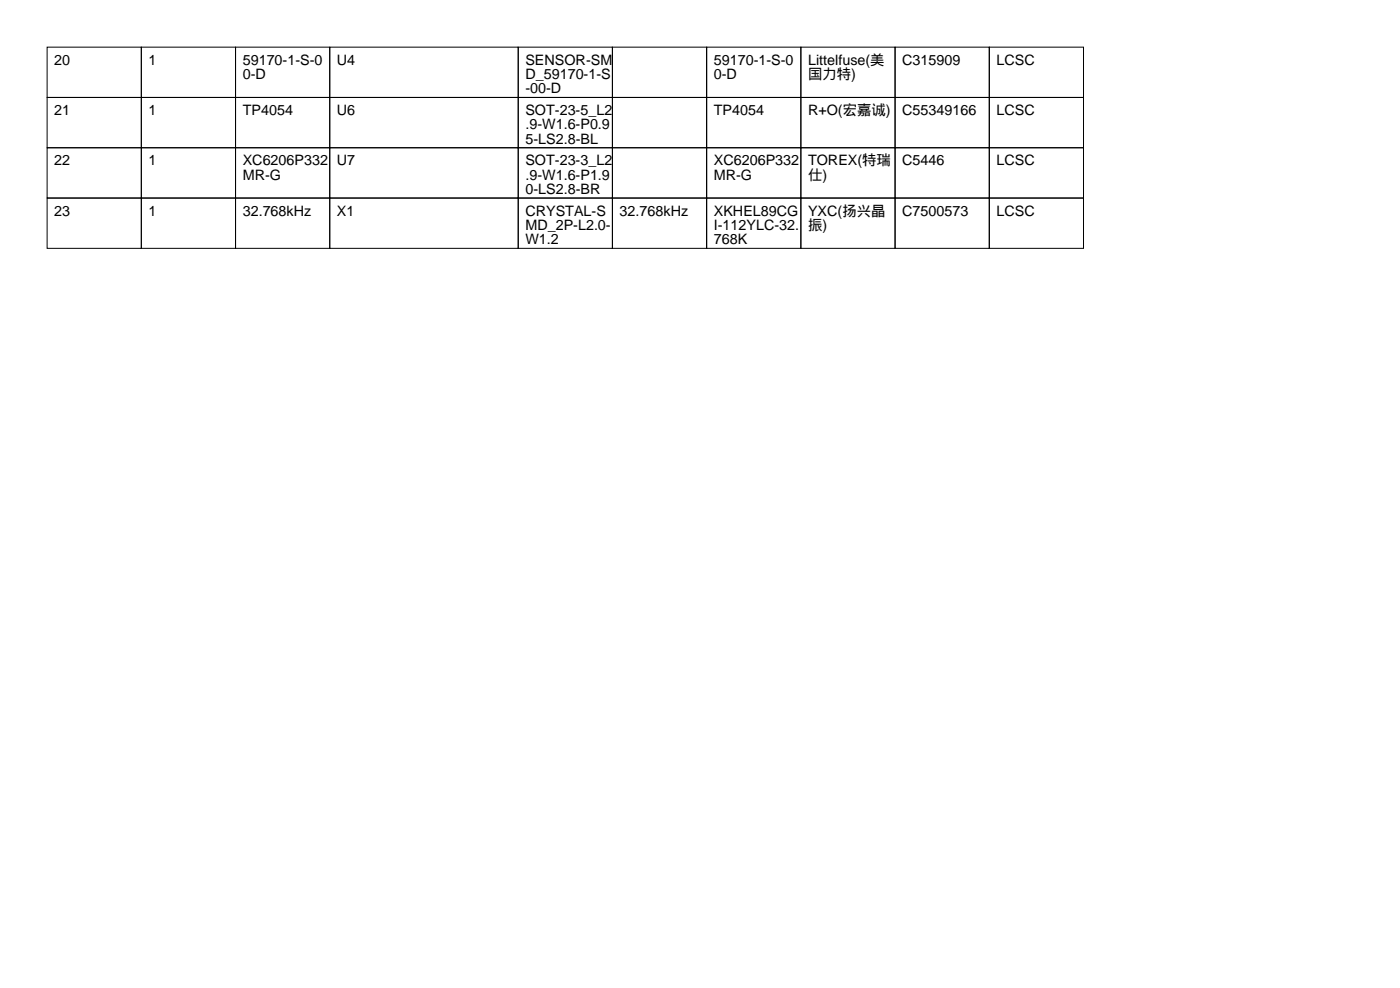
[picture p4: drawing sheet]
<svg xmlns="http://www.w3.org/2000/svg" width="297mm" height="210mm" viewBox="0 0 297 210" stroke-linecap="round" stroke-linejoin="round" font-family="sans-serif">
<defs><g id="words">
<g font-size="3">
<text x="11.5" y="13.7">20</text>
<text x="31.5" y="13.7">1</text>
<text x="51.5" y="13.7">59170-1-S-0</text>
<text x="51.5" y="16.8">0-D</text>
<text x="71.5" y="13.7">U4</text>
<text x="111.5" y="13.7">SENSOR-SM</text>
<text x="111.5" y="16.8">D_59170-1-S</text>
<text x="151.5" y="13.7">59170-1-S-0</text>
<text x="151.5" y="16.8">0-D</text>
<text x="171.5" y="13.7">Littelfuse(美</text>
<text x="171.5" y="16.8">国力特)</text>
<text x="191.5" y="13.7">C315909</text>
<text x="211.5" y="13.7">LCSC</text>
<text x="111.5" y="19.8">-00-D</text>
<text x="11.5" y="24.4">21</text>
<text x="31.5" y="24.4">1</text>
<text x="51.5" y="24.4">TP4054</text>
<text x="71.5" y="24.4">U6</text>
<text x="111.5" y="24.4">SOT-23-5_L2</text>
<text x="111.5" y="27.4">.9-W1.6-P0.9</text>
<text x="151.5" y="24.4">TP4054</text>
<text x="171.5" y="24.4">R+O(宏嘉诚)</text>
<text x="191.5" y="24.4">C55349166</text>
<text x="211.5" y="24.4">LCSC</text>
<text x="11.5" y="35.1">22</text>
<text x="31.5" y="35.1">1</text>
<text x="51.5" y="35.1">XC6206P332</text>
<text x="71.5" y="35.1">U7</text>
<text x="111.5" y="30.5">5-LS2.8-BL</text>
<text x="111.5" y="35.1">SOT-23-3_L2</text>
<text x="151.5" y="35.1">XC6206P332</text>
<text x="171.5" y="35.1">TOREX(特瑞</text>
<text x="191.5" y="35.1">C5446</text>
<text x="211.5" y="35.1">LCSC</text>
<text x="51.5" y="38.1">MR-G</text>
<text x="111.5" y="38.1">.9-W1.6-P1.9</text>
<text x="111.5" y="41.2">0-LS2.8-BR</text>
<text x="151.5" y="38.1">MR-G</text>
<text x="171.5" y="38.1">仕)</text>
<text x="11.5" y="45.7">23</text>
<text x="31.5" y="45.7">1</text>
<text x="51.5" y="45.7">32.768kHz</text>
<text x="71.5" y="45.7">X1</text>
<text x="111.5" y="45.7">CRYSTAL-S</text>
<text x="131.5" y="45.7">32.768kHz</text>
<text x="151.5" y="45.7">XKHEL89CG</text>
<text x="171.5" y="45.7">YXC(扬兴晶</text>
<text x="191.5" y="45.7">C7500573</text>
<text x="211.5" y="45.7">LCSC</text>
<text x="111.5" y="48.8">MD_2P-L2.0-</text>
<text x="111.5" y="51.8">W1.2</text>
<text x="151.5" y="48.8">I-112YLC-32.</text>
<text x="151.5" y="51.8">768K</text>
<text x="171.5" y="48.8">振)</text>
</g>
</g></defs>
<g fill="none" stroke="#000" stroke-width=".21">
<path d="M10 10h20v10.7h-20zM30 10h20v10.7h-20zM50 10h20v10.7h-20zM70 10h40v10.7h-40zM110 10h20v10.7h-20zM130 10h20v10.7h-20zM150 10h20v10.7h-20zM170 10h20v10.7h-20zM190 10h20v10.7h-20zM210 10h20v10.7h-20zM10 20.7h20v10.6h-20zM10 31.3h20v10.7h-20z"/>
<path d="M30 20.7h20v10.6h-20zM30 31.3h20v10.7h-20zM50 20.7h20v10.6h-20zM50 31.3h20v10.7h-20zM70 20.7h40v10.6h-40zM70 31.3h40v10.7h-40zM110 20.7h20v10.6h-20zM110 31.3h20v10.7h-20zM130 20.7h20v10.6h-20zM130 31.3h20v10.7h-20zM150 20.7h20v10.6h-20zM150 31.3h20v10.7h-20z"/>
<path d="M170 20.7h20v10.6h-20zM170 31.3h20v10.7h-20zM190 20.7h20v10.6h-20zM190 31.3h20v10.7h-20zM210 20.7h20v10.6h-20zM210 31.3h20v10.7h-20zM10 42h20v10.7h-20zM30 42h20v10.7h-20zM50 42h20v10.7h-20zM70 42h40v10.7h-40zM110 42h20v10.7h-20zM130 42h20v10.7h-20z"/>
<path d="M150 42h20v10.7h-20zM170 42h20v10.7h-20zM190 42h20v10.7h-20zM210 42h20v10.7h-20z"/>
</g>
<use href="#words"/>
</svg>
